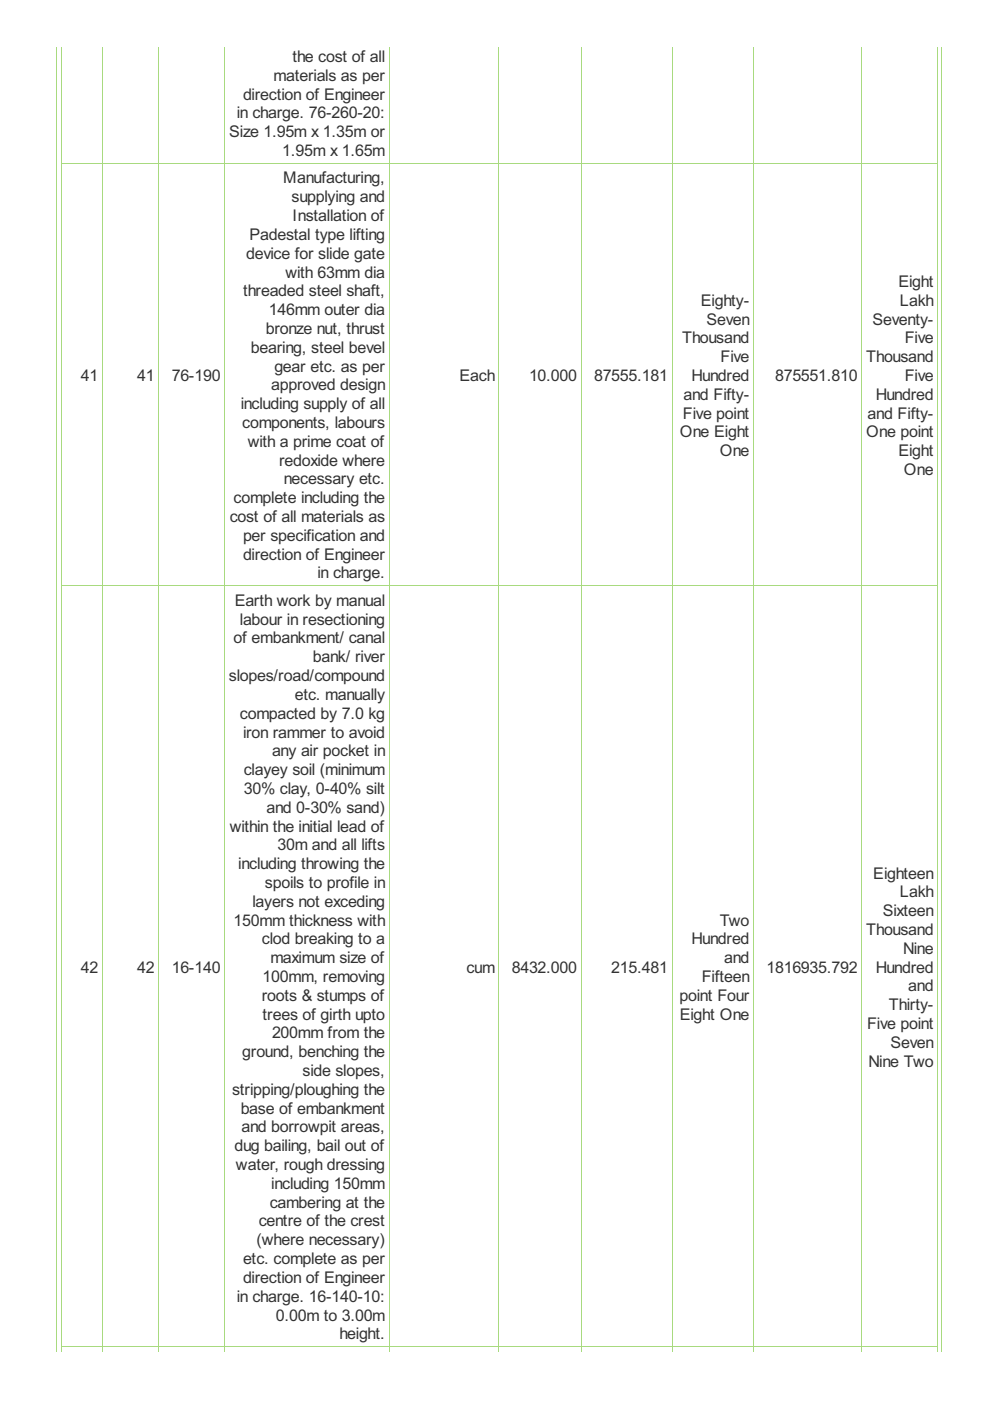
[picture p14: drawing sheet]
<svg xmlns="http://www.w3.org/2000/svg" width="210mm" height="297mm" viewBox="0 0 210 297" stroke-linecap="round" stroke-linejoin="round" font-family="sans-serif">
<defs><g id="words">
<g font-size="3.8" fill="#333">
<text x="58" y="17.1">materials as per</text>
<text x="62" y="13.1">the cost of all</text>
<text x="51.5" y="21.1">direction of Engineer</text>
<text x="48.6" y="29.1">Size 1.95m x 1.35m or</text>
<text x="50.2" y="25.1">in charge. 76-260-20:</text>
<text x="59.8" y="33.1">1.95m x 1.65m</text>
<text x="60.1" y="38.9">Manufacturing,</text>
<text x="61.8" y="42.9">supplying and</text>
<text x="62.1" y="46.9">Installation of</text>
<text x="52.9" y="50.9">Padestal type lifting</text>
<text x="52.2" y="54.9">device for slide gate</text>
<text x="60.5" y="58.8">with 63mm dia</text>
<text x="51.5" y="62.8">threaded steel shaft,</text>
<text x="148.6" y="64.8">Eighty-</text>
<text x="190.5" y="60.8">Eight</text>
<text x="190.8" y="64.8">Lakh</text>
<text x="56.3" y="70.8">bronze nut, thrust</text>
<text x="57" y="66.8">146mm outer dia</text>
<text x="149.8" y="68.8">Seven</text>
<text x="185" y="68.8">Seventy-</text>
<text x="53.2" y="74.8">bearing, steel bevel</text>
<text x="144.6" y="72.8">Thousand</text>
<text x="152.8" y="76.8">Five</text>
<text x="183.7" y="76.8">Thousand</text>
<text x="191.8" y="72.8">Five</text>
<text x="17.1" y="80.8">41</text>
<text x="29.1" y="80.8">41</text>
<text x="36.4" y="80.8">76-190</text>
<text x="57.5" y="82.8">approved design</text>
<text x="58.2" y="78.8">gear etc. as per</text>
<text x="97.4" y="80.8">Each</text>
<text x="112.2" y="80.8">10.000</text>
<text x="126" y="80.8">87555.181</text>
<text x="146.6" y="80.8">Hundred</text>
<text x="164.3" y="80.8">875551.810</text>
<text x="191.8" y="80.8">Five</text>
<text x="51" y="86.7">including supply of all</text>
<text x="144.8" y="88.7">Five point</text>
<text x="144.9" y="84.8">and Fifty-</text>
<text x="183.9" y="88.7">and Fifty-</text>
<text x="185.7" y="84.8">Hundred</text>
<text x="51.4" y="90.7">components, labours</text>
<text x="52.5" y="94.7">with a prime coat of</text>
<text x="144.1" y="92.7">One Eight</text>
<text x="183.7" y="92.7">One point</text>
<text x="59.2" y="98.7">redoxide where</text>
<text x="152.6" y="96.7">One</text>
<text x="190.5" y="96.7">Eight</text>
<text x="191.6" y="100.7">One</text>
<text x="49.5" y="106.7">complete including the</text>
<text x="60.2" y="102.7">necessary etc.</text>
<text x="48.7" y="110.7">cost of all materials as</text>
<text x="51.5" y="114.7">per specification and</text>
<text x="51.5" y="118.6">direction of Engineer</text>
<text x="67.3" y="122.6">in charge.</text>
<text x="49.8" y="128.5">Earth work by manual</text>
<text x="49.5" y="136.4">of embankment/ canal</text>
<text x="50.9" y="132.4">labour in resectioning</text>
<text x="66.3" y="140.4">bank/ river</text>
<text x="48.5" y="144.4">slopes/road/compound</text>
<text x="62.5" y="148.4">etc. manually</text>
<text x="50.9" y="152.4">compacted by 7.0 kg</text>
<text x="51.5" y="156.4">iron rammer to avoid</text>
<text x="57.7" y="160.4">any air pocket in</text>
<text x="51.7" y="164.3">clayey soil (minimum</text>
<text x="51.7" y="168.3">30% clay, 0-40% silt</text>
<text x="56.5" y="172.3">and 0-30% sand)</text>
<text x="48.7" y="176.3">within the initial lead of</text>
<text x="50.5" y="184.3">including throwing the</text>
<text x="58.8" y="180.3">30m and all lifts</text>
<text x="56.2" y="188.3">spoils to profile in</text>
<text x="185.2" y="186.3">Eighteen</text>
<text x="190.8" y="190.3">Lakh</text>
<text x="49.5" y="196.2">150mm thickness with</text>
<text x="53.5" y="192.3">layers not exceding</text>
<text x="152.6" y="196.2">Two</text>
<text x="187.2" y="194.2">Sixteen</text>
<text x="55.5" y="200.2">clod breaking to a</text>
<text x="146.6" y="200.2">Hundred</text>
<text x="183.7" y="198.2">Thousand</text>
<text x="191.5" y="202.2">Nine</text>
<text x="17.1" y="206.2">42</text>
<text x="29.1" y="206.2">42</text>
<text x="36.4" y="206.2">16-140</text>
<text x="55.7" y="208.2">100mm, removing</text>
<text x="57.3" y="204.2">maximum size of</text>
<text x="98.9" y="206.2">cum</text>
<text x="108.5" y="206.2">8432.000</text>
<text x="129.6" y="206.2">215.481</text>
<text x="148.8" y="208.2">Fifteen</text>
<text x="153.5" y="204.2">and</text>
<text x="162.5" y="206.2">1816935.792</text>
<text x="185.7" y="206.2">Hundred</text>
<text x="55.5" y="212.2">roots &amp; stumps of</text>
<text x="144.1" y="212.2">point Four</text>
<text x="188.5" y="214.2">Thirty-</text>
<text x="192.6" y="210.2">and</text>
<text x="55.7" y="216.2">trees of girth upto</text>
<text x="57.7" y="220.2">200mm from the</text>
<text x="144.1" y="216.2">Eight One</text>
<text x="183.8" y="218.2">Five point</text>
<text x="51.4" y="224.2">ground, benching the</text>
<text x="184.2" y="226.1">Nine Two</text>
<text x="188.8" y="222.2">Seven</text>
<text x="49.2" y="232.1">stripping/ploughing the</text>
<text x="64.2" y="228.1">side slopes,</text>
<text x="51" y="236.1">base of embankment</text>
<text x="49.7" y="244.1">dug bailing, bail out of</text>
<text x="51.2" y="240.1">and borrowpit areas,</text>
<text x="50" y="248.1">water, rough dressing</text>
<text x="57.2" y="256.1">cambering at the</text>
<text x="57.5" y="252.1">including 150mm</text>
<text x="54.8" y="260">centre of the crest</text>
<text x="51.5" y="268">etc. complete as per</text>
<text x="54.4" y="264">(where necessary)</text>
<text x="50.2" y="276">in charge. 16-140-10:</text>
<text x="51.5" y="272">direction of Engineer</text>
<text x="58.5" y="280">0.00m to 3.00m</text>
<text x="72" y="284">height.</text>
</g>
</g></defs>
<g fill="none" stroke="#a8da7f" stroke-width=".21">
<path d="M13.1 9.9v275.7M21.7 9.9v275.7M33.7 9.9v275.7M47.6 9.9v275.7M82.5 9.9v275.7M105.8 9.9v275.7M123.2 9.9v275.7M142.5 9.9v275.7M159.8 9.9v275.7M182.7 9.9v275.7M198.8 9.9v275.7M13 34.7h185.9"/>
<path d="M13 124.2h185.9M13 285.5h185.9"/>
</g>
<g fill="#a8da7f">
<path d="M13 285.5h.1v1.2h-.1z"/>
<path d="M21.6 285.5h.2v1.2h-.2z"/>
</g>
<path d="M21.6 285.5h12.1" fill="none" stroke="#a8da7f" stroke-width=".21"/>
<g fill="#a8da7f">
<path d="M21.6 285.5h.2v1.2h-.2z"/>
<path d="M33.6 285.5h.1v1.2h-.1z"/>
</g>
<path d="M33.6 285.5h14.1" fill="none" stroke="#a8da7f" stroke-width=".21"/>
<g fill="#a8da7f">
<path d="M33.6 285.5h.1v1.2h-.1z"/>
<path d="M47.5 285.5h.2v1.2h-.2z"/>
</g>
<path d="M47.5 285.5h35.1" fill="none" stroke="#a8da7f" stroke-width=".21"/>
<g fill="#a8da7f">
<path d="M47.5 285.5h.2v1.2h-.2z"/>
<path d="M82.4 285.5h.2v1.2h-.2z"/>
</g>
<path d="M82.4 285.5h23.5" fill="none" stroke="#a8da7f" stroke-width=".21"/>
<g fill="#a8da7f">
<path d="M82.4 285.5h.2v1.2h-.2z"/>
<path d="M105.7 285.5h.2v1.2h-.2z"/>
</g>
<path d="M105.7 285.5h17.6" fill="none" stroke="#a8da7f" stroke-width=".21"/>
<g fill="#a8da7f">
<path d="M105.7 285.5h.2v1.2h-.2z"/>
<path d="M123.1 285.5h.2v1.2h-.2z"/>
</g>
<path d="M123.1 285.5h19.5" fill="none" stroke="#a8da7f" stroke-width=".21"/>
<g fill="#a8da7f">
<path d="M123.1 285.5h.2v1.2h-.2z"/>
<path d="M142.4 285.5h.2v1.2h-.2z"/>
</g>
<path d="M142.4 285.5h17.5" fill="none" stroke="#a8da7f" stroke-width=".21"/>
<g fill="#a8da7f">
<path d="M142.4 285.5h.2v1.2h-.2z"/>
<path d="M159.7 285.5h.2v1.2h-.2z"/>
</g>
<path d="M159.7 285.5h23.1" fill="none" stroke="#a8da7f" stroke-width=".21"/>
<g fill="#a8da7f">
<path d="M159.7 285.5h.2v1.2h-.2z"/>
<path d="M182.6 285.5h.2v1.2h-.2z"/>
</g>
<path d="M182.6 285.5h16.3" fill="none" stroke="#a8da7f" stroke-width=".21"/>
<g fill="#a8da7f">
<path d="M182.6 285.5h.2v1.2h-.2z"/>
<path d="M198.7 285.5h.2v1.2h-.2z"/>
</g>
<path d="M12.1 9.9v276.8M199.6 9.9v276.8" fill="none" stroke="#a8da7f" stroke-width=".21"/>
<use href="#words"/>
</svg>
